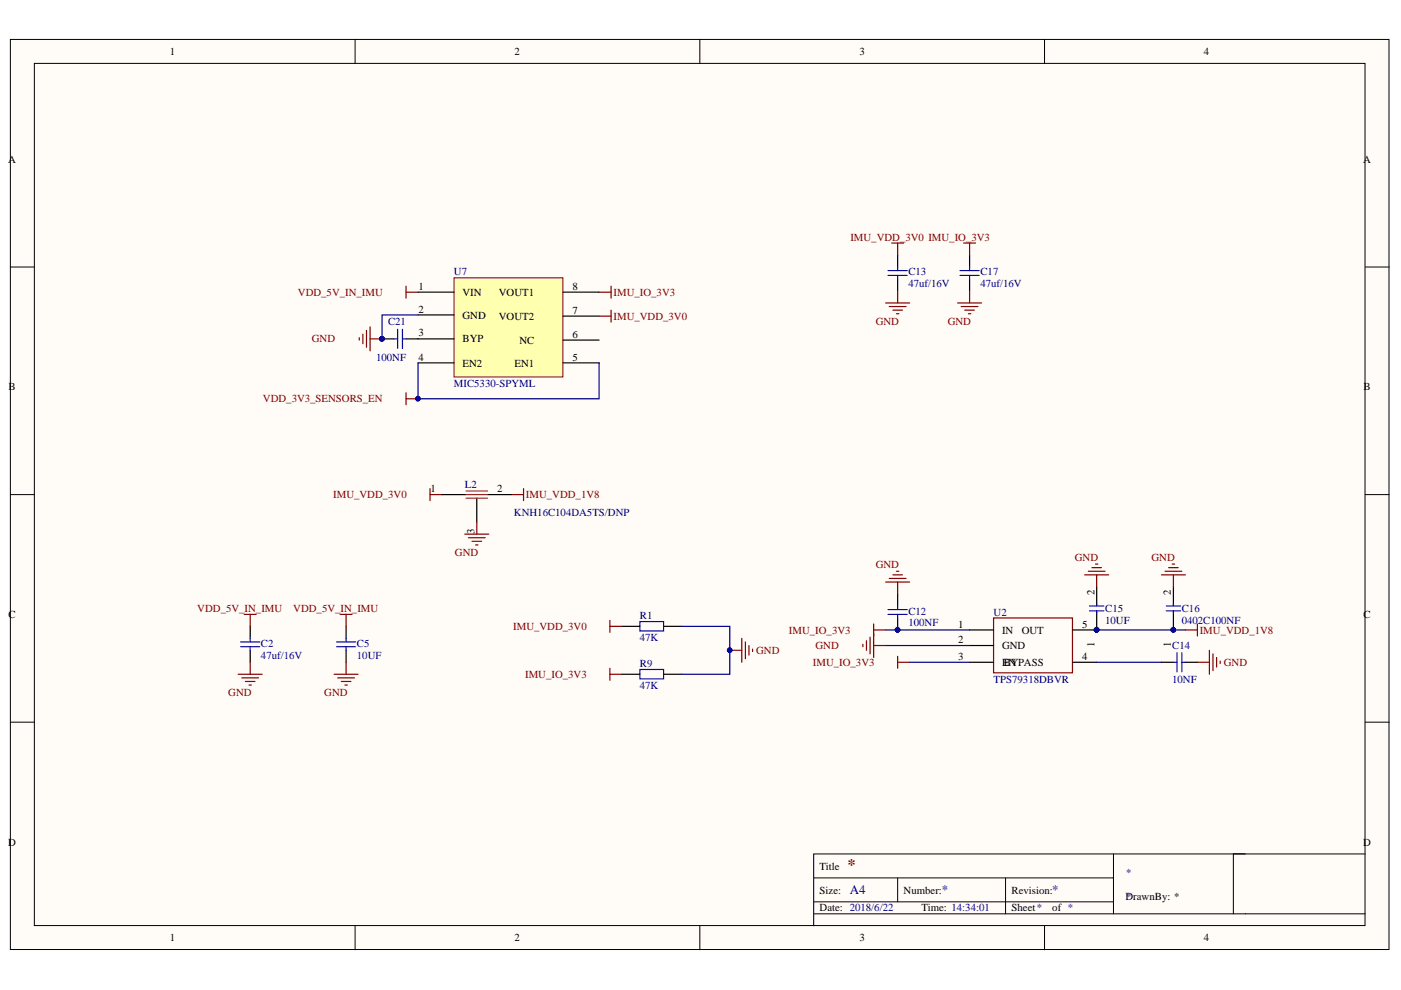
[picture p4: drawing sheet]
<svg xmlns="http://www.w3.org/2000/svg" width="297mm" height="210mm" viewBox="0 0 297 210" stroke-linecap="round" stroke-linejoin="round" font-family="sans-serif">
<defs><g id="words">
<text font-size="3.4" fill="#800000" x="179.7" y="184.4">*</text>
<g font-size="2.7" fill="#000080">
<text x="180.2" y="189.6">A4</text>
<text x="199.7" y="189.6">*</text>
<text x="223.1" y="189.6">*</text>
</g>
<g font-size="2.3">
<text x="36" y="11.7">1</text>
<text x="109.1" y="11.7">2</text>
<text x="182.2" y="11.7">3</text>
<text x="255.3" y="11.7">4</text>
<text x="1.7" y="34.5">A</text>
<text x="289" y="34.5">A</text>
<text x="88.8" y="61.5">1</text>
<text x="98.1" y="62.7">VIN</text>
<text x="105.8" y="62.7">VOUT1</text>
<text x="121.4" y="61.5">8</text>
<text x="88.8" y="71.3">3</text>
<text x="88.8" y="66.3">2</text>
<text x="98.1" y="67.5">GND</text>
<text x="105.8" y="67.8">VOUT2</text>
<text x="121.4" y="66.5">7</text>
<text x="121.4" y="71.6">6</text>
<text x="88.8" y="76.5">4</text>
<text x="98.1" y="77.7">EN2</text>
<text x="98.1" y="72.6">BYP</text>
<text x="109.1" y="77.7">EN1</text>
<text x="110.1" y="72.9">NC</text>
<text x="121.4" y="76.5">5</text>
<text x="1.8" y="82.8">B</text>
<text x="289.1" y="82.8">B</text>
<text x="91.3" y="104.4">1</text>
<text x="105.4" y="104.4">2</text>
<text x="100.6" y="113.1" transform="rotate(-90 100.6 113.1)">3</text>
<text x="1.8" y="131.1">C</text>
<text x="232" y="126.2" transform="rotate(-90 232 126.2)">2</text>
<text x="248.3" y="126.2" transform="rotate(-90 248.3 126.2)">2</text>
<text x="289.1" y="131.1">C</text>
<text x="203.1" y="133.1">1</text>
<text x="203.1" y="136.4">2</text>
<text x="212.4" y="134.4">IN</text>
<text x="212.4" y="137.6">GND</text>
<text x="216.6" y="134.4">OUT</text>
<text x="229.4" y="133.1">5</text>
<text x="232" y="137.3" transform="rotate(-90 232 137.3)">1</text>
<text x="248.3" y="137.3" transform="rotate(-90 248.3 137.3)">1</text>
<text x="203.1" y="139.9">3</text>
<text x="212.4" y="141.2">EN</text>
<text x="212.9" y="141.2">BYPASS</text>
<text x="229.4" y="139.9">4</text>
<text x="1.7" y="179.3">D</text>
<text x="289" y="179.3">D</text>
<text x="173.8" y="184.4">Title</text>
<text x="173.8" y="189.5">Size:</text>
<text x="191.6" y="189.5">Number:</text>
<text x="214.5" y="189.5">Revision:</text>
<text x="238.6" y="190.7">DrawnBy: *</text>
<text x="173.8" y="193.3">Date: 2018/6/22</text>
<text x="195.4" y="193.3">Time: 14:34:01</text>
<text x="214.5" y="193.3">Sheet*</text>
<text x="223.1" y="193.3">of *</text>
<text x="36" y="199.6">1</text>
<text x="109.1" y="199.6">2</text>
<text x="182.2" y="199.6">3</text>
<text x="255.3" y="199.6">4</text>
</g>
<g font-size="2.3" fill="#800000">
<text x="180.3" y="51.1">IMU_VDD_3V0 IMU_IO_3V3</text>
<text x="63.2" y="62.7">VDD_5V_IN_IMU</text>
<text x="130.1" y="62.7">IMU_IO_3V3</text>
<text x="130.1" y="67.8">IMU_VDD_3V0</text>
<text x="185.7" y="68.8">GND</text>
<text x="200.9" y="68.8">GND</text>
<text x="66.1" y="72.6">GND</text>
<text x="55.8" y="85.3">VDD_3V3_SENSORS_EN</text>
<text x="70.6" y="105.7">IMU_VDD_3V0</text>
<text x="111.5" y="105.7">IMU_VDD_1V8</text>
<text x="96.4" y="117.8">GND</text>
<text x="227.9" y="118.8">GND</text>
<text x="244.1" y="118.8">GND</text>
<text x="185.7" y="120.4">GND</text>
<text x="41.8" y="129.8">VDD_5V_IN_IMU</text>
<text x="62.2" y="129.8">VDD_5V_IN_IMU</text>
<text x="108.8" y="133.6">IMU_VDD_3V0</text>
<text x="167.3" y="134.4">IMU_IO_3V3</text>
<text x="172.9" y="137.6">GND</text>
<text x="254.4" y="134.4">IMU_VDD_1V8</text>
<text x="111.3" y="143.7">IMU_IO_3V3</text>
<text x="160.3" y="138.7">GND</text>
<text x="172.3" y="141.2">IMU_IO_3V3</text>
<text x="259.5" y="141.2">GND</text>
<text x="48.4" y="147.5">GND</text>
<text x="68.7" y="147.5">GND</text>
</g>
<g font-size="2.3" fill="#000080">
<text x="96.2" y="58.4">U7</text>
<text x="192.6" y="58.4">C13</text>
<text x="207.9" y="58.4">C17</text>
<text x="192.6" y="60.9">47uf/16V</text>
<text x="207.9" y="60.9">47uf/16V</text>
<text x="82.3" y="68.8">C21</text>
<text x="79.7" y="76.5">100NF</text>
<text x="96.2" y="82">MIC5330-SPYML</text>
<text x="98.6" y="103.4">L2</text>
<text x="109" y="109.5">KNH16C104DA5TS/DNP</text>
<text x="135.7" y="131.3">R1</text>
<text x="192.6" y="130.3">C12</text>
<text x="210.7" y="130.5">U2</text>
<text x="234.3" y="129.8">C15</text>
<text x="250.6" y="129.8">C16</text>
<text x="55.3" y="137.1">C2</text>
<text x="75.7" y="137.1">C5</text>
<text x="135.7" y="135.9">47K</text>
<text x="192.6" y="132.8">100NF</text>
<text x="234.3" y="132.3">10UF</text>
<text x="248.5" y="137.6">C14</text>
<text x="250.6" y="132.3">0402C100NF</text>
<text x="55.3" y="139.7">47uf/16V</text>
<text x="75.7" y="139.7">10UF</text>
<text x="135.7" y="141.4">R9</text>
<text x="135.7" y="146">47K</text>
<text x="210.7" y="144.7">TPS79318DBVR</text>
<text x="248.5" y="144.7">10NF</text>
<text x="238.6" y="185.7">*</text>
<text x="238.6" y="190.7">*</text>
</g>
</g></defs>
<g fill="#fffcf8" stroke="#000" stroke-width=".21">
<path d="M2.2 8.4h292.3v192.9h-292.3z"/>
<path d="M7.3 13.4h282.1v182.8h-282.1z"/>
</g>
<g fill="none" stroke="#000" stroke-width=".21">
<path d="M75.3 8.4v5M148.4 8.4v5M221.5 8.4v5M2.2 56.6h5.1M289.5 56.6h5M2.2 104.9h5.1M289.5 104.9h5M2.2 153.1h5.1M289.5 153.1h5M75.3 196.3v5.1M148.4 196.3v5.1M172.5 186.1h63.6"/>
<path d="M172.5 193.8h117M172.5 191.2h63.6M190.3 186.1v5.1M213.2 186.1v7.7M221.5 196.3v5.1M236.1 181.1v12.7M264 181.1h-91.5v15.2M289.5 181.1h-28v12.7"/>
</g>
<path d="M190.3 54.1v2.5M190.3 59.2v2.5M205.6 54.1v2.5M205.6 59.2v2.5M73.4 132.8v2.5M73.4 137.9v2.5M131.8 132.8h3.9M140.7 132.8h3.9M131.8 143h3.9M140.7 143h3.9" fill="none" stroke="#000" stroke-width=".25"/>
<path d="M188.3 58.4h4.1M188.3 57.4h4.1M190.3 56.6v.8M190.3 58.4v.8M203.5 58.4h4.1M203.5 57.4h4.1M205.6 56.6v.8M205.6 58.4v.8M71.3 137.1h4.1M71.3 136.1h4.1M73.4 135.3v.8M73.4 137.1v.8" fill="none" stroke="#00f" stroke-width=".25"/>
<g fill="none" stroke="#800000" stroke-width=".25">
<path d="M187.8 64.2h5.1M188.5 65h3.6M189.3 65.8h2M190.1 66.5h.5M190.3 61.7v2.5M203 64.2h5.1M203.8 65h3.6M204.6 65.8h2M205.3 66.5h.5M205.6 61.7v2.5M72.1 130.3h2.6M73.4 130.3v2.5"/>
<path d="M154.7 137.9h2.6M157.3 135.3v5.1M158 136.1v3.6M158.8 136.9v2M159.6 137.6v.5M70.8 143h5.1M71.6 143.7h3.6M72.4 144.5h2M73.1 145.2h.5M73.4 140.4v2.6"/>
</g>
<path d="M135.7 131.8h5v2h-5zM135.7 141.9h5v2h-5z" fill="none" stroke="#0000bf" stroke-width=".25"/>
<circle cx="154.7" cy="137.9" r=".48" fill="#000080" stroke="#000080" stroke-width=".21"/>
<path d="M96.3 58.9h23v21h-23z" fill="#ffffb0" stroke="#800000" stroke-width=".21"/>
<g fill="none" stroke="#000" stroke-width=".25">
<path d="M81 71.9h2.5M86.1 71.9h10.2M88.6 76.9h7.7M88.6 66.8h7.7M88.6 61.9h7.7M119.4 76.9h7.6M119.4 61.9h7.6M119.4 67h7.6M119.4 72.1h7.6M93.7 104.9h5.1M101.1 105.6v5.1M103.4 104.9h5.1"/>
<path d="M53 132.8v2.5M53 137.9v2.5M190.3 125.9v2.6M190.3 131v2.6M205.6 133.6h5.1M205.6 136.9h5.1M232.5 129.8v3.8h-5.1M232.5 124.4v3.8M248.8 124.4v3.8M248.8 129.8v3.8M205.6 140.4h5.1M227.4 140.4h5.1"/>
<path d="M246.2 140.4h2.6M251.3 140.4h2.6"/>
</g>
<g fill="#000080" stroke="#000080" stroke-width=".21">
<circle cx="81" cy="71.8" r=".49"/>
<circle cx="88.6" cy="84.5" r=".48"/>
<circle cx="232.5" cy="133.5" r=".48"/>
<circle cx="190.3" cy="133.5" r=".48"/>
<circle cx="248.8" cy="133.5" r=".48"/>
<circle cx="154.7" cy="137.9" r=".48"/>
</g>
<g fill="none" stroke="#00f" stroke-width=".25">
<path d="M83.5 71.9h.8M84.3 69.8v4.1M85.3 69.8v4.1M85.3 71.9h.8M51 137.1h4.1M51 136.1h4.1M53 135.3v.8M53 137.1v.8M188.3 130.3h4.1M188.3 129.2h4.1M190.3 128.5v.7M190.3 130.3v.7"/>
<path d="M231 129.5h3M231 128.5h3M232.5 128v.5M232.5 129.5v.5M247.3 129.5h3M247.3 128.5h3M248.8 128v.5M248.8 129.5v.5M249.6 138.4v4.1M250.6 138.4v4.1M248.8 140.4h.8M250.6 140.4h.7"/>
</g>
<g fill="none" stroke="#800000" stroke-width=".25">
<path d="M189 51.5h2.6M190.3 51.5v2.6M204.3 51.5h2.5M205.6 51.5v2.6M76.2 71.6v.5M76.9 70.8v2.1M77.7 70.1v3.5M78.5 69.3v5.1M78.5 71.9h2.5M86.1 60.7v2.5M86.1 61.9h2.5M127 61.9h2.6"/>
<path d="M127 67h2.6M129.6 60.7v2.5M129.6 65.8v2.5M86.1 83.3v2.5M86.1 84.6h2.5M91.2 103.6v2.5M91.2 104.9h2.5M98.5 113.2h5.1M99.3 114h3.6M100.1 114.8h2M100.8 115.5h.5M101.1 110.7v2.5"/>
<path d="M108.5 104.9h2.5M111 103.6v2.5M232.3 119.6h.5M248.5 119.6h.5M51.8 130.3h2.5M53 130.3v2.5M129.3 131.5v2.6M129.3 132.8h2.5M182.9 136.6v.5M183.7 135.9v2M184.5 135.1v3.5M185.2 132.3v7.1"/>
<path d="M185.2 133.6h2.6M185.2 136.9h2.6M187.8 123.4h5.1M188.5 122.6h3.6M189.3 121.9h2M190.1 121.1h.5M190.3 123.4v2.5M190.3 139.2v2.5M210.7 131h16.7v11.7h-16.7zM230 121.9h5.1M230.7 121.1h3.6M231.5 120.4h2"/>
<path d="M232.5 121.9v2.5M246.2 121.9h5.1M247 121.1h3.6M247.8 120.4h2M248.8 121.9v2.5M251.3 133.6h2.6M253.9 132.3v2.5M256.4 137.9v5.1M257.2 138.6v3.6M257.9 139.4v2M50.5 143h5.1M51.3 143.7h3.5"/>
<path d="M52 144.5h2.1M52.8 145.2h.5M53 140.4v2.6M129.3 141.7v2.5M129.3 143h2.5M190.3 140.4h2.6M253.9 140.4h2.5M258.7 140.2v.5"/>
</g>
<path d="M88.6 76.9v7.7h38.4v-7.7M88.6 66.8h-7.6v5.1M144.6 132.8h10.1v10.2h-10.1M187.8 133.6h17.8M187.8 136.9h17.8M232.5 133.6h18.8M192.9 140.4h12.7M232.5 140.4h13.7" fill="none" stroke="#000080" stroke-width=".25"/>
<path d="M98.8 104.9h4.6M98.8 105.6h4.6M98.8 104.1h4.6" fill="none" stroke="#ee0e22" stroke-width=".25"/>
<use href="#words"/>
</svg>
